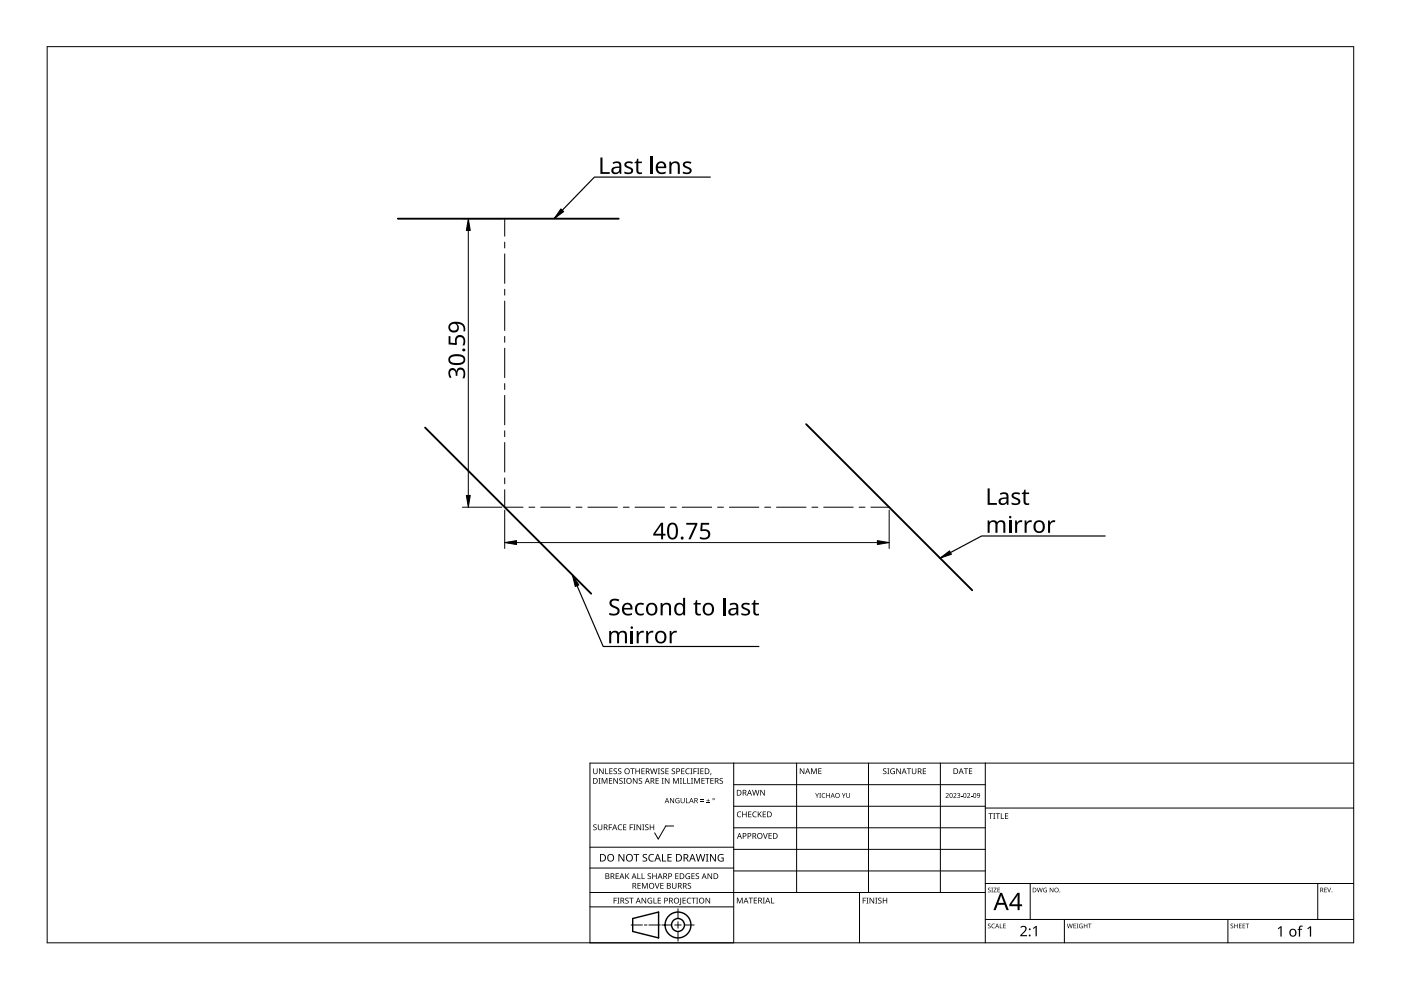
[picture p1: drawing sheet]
<svg xmlns="http://www.w3.org/2000/svg" width="297mm" height="210mm" viewBox="0 0 297 210" stroke-linecap="round" stroke-linejoin="round" font-family="sans-serif">
<g fill="none" stroke="#000" stroke-width=".21">
<path d="M107 46.4v3.7M107 51.3v1.3M107 53.8v6.3M107 61.3v1.3M107 63.8v6.3M107 71.3v1.3M107 73.8v6.3M107 81.3v1.3M107 83.8v6.3M107 91.3v1.3M107 93.8v6.3M107 103.8v3.7h3.9"/>
<path d="M107 101.3v1.3M112.1 107.5h1.3M114.6 107.5h6.3M122.1 107.5h1.3M124.6 107.5h6.3M132.1 107.5h1.3M134.6 107.5h6.3M142.1 107.5h1.3M144.6 107.5h6.3M152.1 107.5h1.3M154.6 107.5h6.3M162.1 107.5h1.3"/>
<path d="M164.6 107.5h6.3M172.1 107.5h1.3M174.6 107.5h6.3M182.1 107.5h1.3M184.6 107.5h3.9"/>
</g>
<path d="M84.3 46.4h46.9M90.1 90.7l35.2 35.2M170.9 89.9l35.2 35.2" fill="none" stroke="#000" stroke-width=".4"/>
<path d="M10 9.9h277v190h-277z" fill="none" stroke="#000" stroke-width=".21"/>
<g fill="none" stroke="#000" stroke-width=".21">
<path d="M125.1 179.6h30.5M142.8 175.1h-1.6l-1.6 2.8-.8-1.3M155.6 161.8v38.1h-30.5v-38.1h161.9M155.6 166.4h53.3M155.6 170.9h53.3M155.6 175.5h53.3M168.9 161.8v27.4M184.1 161.8v27.4M199.4 161.8v27.4M208.9 161.8v38.1M208.9 171.3h78.1M125.1 192.3h30.5"/>
<path d="M125.1 189.2h83.8M125.1 184h30.5M133.8 196.1h2.4M136.6 196.1h.6M137.6 196.1h2.4M140.3 196.1h2.1M143.1 196.1h1.3M143.7 192.7v2M143.7 195.4v1.4M143.7 197.5v2M145.1 196.1h2.1M155.6 180.1h53.3"/>
<path d="M155.6 184.7h53.3M182.2 189.2v10.7M208.9 194.9h78.1M208.9 187.3h78.1M218.4 187.3v7.6M225.7 194.9v5M260.3 194.9v5M279.4 187.3v7.6"/>
</g>
<g fill="#000">
<path d="M125.8 174.9l.5-.1h.2l-.1 .2a.25 .25 0 0 0-.3-.1 .25 .25 0 0 0 0 .4 .4 .4 0 0 1 .4 .3 .4 .4 0 0 1-.2 .5 .4 .4 0 0 1-.5-.3v.1a.27 .27 0 0 0 .5 0 .27 .27 0 0 0-.1-.4l-.4-.2zM125.8 162.9h.1v.8a.32 .32 0 0 0 .3 .3 .32 .32 0 0 0 .3-.3v-.8h.2v.8a.47 .47 0 0 1-.5 .4 .47 .47 0 0 1-.4-.4zM126.9 165h.4l-.1 .1v1l.1 .1h-.4l.1-.1v-1zM126.8 174.8h.1v.8a.32 .32 0 0 0 .3 .3 .32 .32 0 0 0 .3-.3v-.8h.2v.8a.47 .47 0 0 1-.5 .4 .47 .47 0 0 1-.4-.4zM127 162.9h.2l.6 1v-1h.2v1.2h-.2l-.7-1 .1 1h-.2zM127.6 165h.2l.4 1 .4-1h.2v1.2h-.2v-1.1l-.4 1.1h-.1l-.4-1.1v1.1h-.1zM128.3 162.9h.2v1.1h.5v.1h-.7zM129.1 174.8h.7v.1h-.6v.5h.5v.1h-.5v.5h-.1zM129.1 165h.7v.1h-.5v.4h.5v.1h-.5v.4h.5v.2h-.7zM129.2 162.9h.7v.1h-.5v.4h.4v.2h-.4v.4h.5v.1h-.7zM130.1 163l.5-.1 .2 .1v.1a.25 .25 0 0 0-.4-.1 .25 .25 0 0 0 0 .4 .4 .4 0 0 1 .4 .3 .4 .4 0 0 1-.2 .5 .4 .4 0 0 1-.5-.3v.1a.27 .27 0 0 0 .5 0 .27 .27 0 0 0-.1-.4l-.4-.2zM130.1 165h.1l.7 1v-1h.1v1.2h-.2l-.6-1v1h-.1z"/>
<path d="M131.1 175l.5-.2 .3 .1-.1 .1a.49 .49 0 0 0-.7 .4 .49 .49 0 0 0 .8 .4 .57 .57 0 0 1-.8 0 .57 .57 0 0 1 0-.8zM131.1 163l.4-.1 .2 .1v.1a.25 .25 0 0 0-.4-.1 .25 .25 0 0 0 0 .4 .4 .4 0 0 1 .5 .3 .4 .4 0 0 1-.3 .5 .4 .4 0 0 1-.5-.3l.1 .1a.27 .27 0 0 0 .4 0 .27 .27 0 0 0-.1-.4l-.3-.2zM131.3 165.1l.5-.2 .2 .1v.1a.25 .25 0 0 0-.4-.1 .25 .25 0 0 0 0 .4 .4 .4 0 0 1 .4 .3 .4 .4 0 0 1-.2 .5 .4 .4 0 0 1-.5-.2h.1a.27 .27 0 0 0 .4 .1 .27 .27 0 0 0-.1-.4l-.4-.3zM132.2 165h.4l-.1 .1v1l.1 .1h-.4l.1-.1v-1zM132.1 174.8h.7v.1h-.5v.4h.5v.1h-.5v.5h.5v.1h-.7zM133.5 174.8h.7v.1h-.5v.5h.5v.1h-.5v.5h-.2zM133.6 162.9h.9v.1h-.3v1.1h-.2v-1.1h-.4zM134.3 174.8h.4l-.1 .1v1l.1 .1h-.4l.1-.1v-1zM134.2 165h.2l.6 1v-1h.2v1.2h-.2l-.7-1v1h-.1zM134.7 162.9h.2v.5h.6v-.5h.2v1.2h-.2v-.5h-.6v.5h-.2zM135 174.8h.1l.7 1v-1h.1v1.2h-.2l-.6-1v1h-.1zM135.5 165.1l.4-.2 .2 .1v.1a.25 .25 0 0 0-.4-.1 .25 .25 0 0 0 0 .4 .4 .4 0 0 1 .5 .3 .4 .4 0 0 1-.3 .5 .4 .4 0 0 1-.5-.2h.1a.27 .27 0 0 0 .4 .1 .27 .27 0 0 0-.1-.4l-.3-.3z"/>
<path d="M136.2 174.8h.4l-.1 .1v1l.1 .1h-.4l.1-.1v-1zM136 162.9h.7v.1h-.6v.4h.5v.2h-.5v.4h.6v.1h-.7zM136.8 174.9l.4-.1h.3l-.1 .2a.25 .25 0 0 0-.3-.1 .25 .25 0 0 0 0 .4 .4 .4 0 0 1 .4 .3 .4 .4 0 0 1-.3 .5 .4 .4 0 0 1-.4-.3v.1a.27 .27 0 0 0 .5 0 .27 .27 0 0 0-.1-.4l-.4-.2zM137.8 174.8h.1v.5h.6v-.5h.2v1.2h-.2v-.6h-.6v.6h-.1zM137.8 162.9h.2l.3 1 .2-1h.2l.3 1 .2-1h.2l-.3 1.2h-.2l-.3-1-.3 1h-.1zM139 165h.7v.1h-.5v.4h.4v.1h-.4v.4h.5v.2h-.7zM139.5 162.9h.4l-.1 .1v1l.1 .1h-.4l.1-.1v-1zM140.3 165h.4l-.1 .1v1l.1 .1h-.4l.1-.1v-1zM140.1 163l.5-.1 .2 .1v.1a.25 .25 0 0 0-.4-.1 .25 .25 0 0 0 0 .4 .4 .4 0 0 1 .4 .3 .4 .4 0 0 1-.2 .5 .4 .4 0 0 1-.5-.3l.1 .1a.27 .27 0 0 0 .4 0 .27 .27 0 0 0-.1-.4l-.4-.2zM141.1 162.9h.7v.1h-.6v.4h.5v.2h-.5v.4h.6v.1h-.7zM141 165h.1l.7 1v-1h.1v1.2h-.2l-.6-1v1h-.1zM142.1 169.2h.1l.6 .9v-.9h.1v1.1h-.1l-.6-.9v.9h-.1z"/>
<path d="M142.5 163l.4-.1 .2 .1v.1a.25 .25 0 0 0-.4-.1 .25 .25 0 0 0 0 .4 .4 .4 0 0 1 .4 .3 .4 .4 0 0 1-.2 .5 .4 .4 0 0 1-.5-.3l.1 .1a.27 .27 0 0 0 .4 0 .27 .27 0 0 0-.1-.4l-.4-.2zM142.7 165h.2l.4 1 .4-1h.2v1.2h-.1v-1.1l-.4 1.1h-.2l-.4-1.1v1.1h-.1zM143.3 169.3l.5-.1 .3 .1-.1 .1a.45 .45 0 0 0-.7 .3 .45 .45 0 0 0 .6 .5v-.4h-.2v-.1h.4v.6a.6 .6 0 0 1-.8-.2 .6 .6 0 0 1 0-.8zM144.1 165h.5l-.2 .1v1l.2 .1h-.5l.2-.1v-1zM144.8 165h.2v1h.5v.2h-.7zM144.4 162.9h.7v.1h-.5v.4h.5v.2h-.5v.4h.5v.1h-.7zM144.3 169.2h.2v.7a.28 .28 0 0 0 .2 .3 .28 .28 0 0 0 .3-.3v-.7h.2v.7a.42 .42 0 0 1-.5 .4 .42 .42 0 0 1-.4-.4zM145.4 169.2h.2v1h.5v.1h-.7zM145.7 165h.2v1h.5v.2h-.7zM145.5 163.1l.4-.2 .3 .1v.1a.49 .49 0 0 0-.7 .4 .49 .49 0 0 0 .7 .5 .57 .57 0 0 1-.8-.1 .57 .57 0 0 1 0-.8zM146.4 162.9h.4l-.1 .1v1l.1 .1h-.4l.1-.1v-1zM146.5 165h.4l-.1 .1v1l.1 .1h-.4l.1-.1v-1z"/>
<path d="M147 162.9h.7v.1h-.5v.5h.5v.1h-.5v.5h-.2zM147.2 165h.2l.4 1 .4-1h.2v1.2h-.2l.1-1.1-.5 1.1h-.1l-.4-1.1v1.1h-.1zM147.8 162.9h.5l-.2 .1v1l.2 .1h-.5l.2-.1v-1zM148.5 169.9h.7v.1h-.7zM148.5 169.5h.7v.2h-.7zM148.5 162.9h.7v.1h-.6v.4h.5v.2h-.5v.4h.6v.1h-.7zM148.7 165h.7v.1h-.5v.4h.5v.1h-.5v.4h.5v.2h-.7zM149.8 170.2h.7v.1h-.7zM149.5 165h.9v.1h-.3v1.1h-.2v-1.1h-.4zM150.1 169.4l.1 .3h.3l-.3 .1v.3l-.1-.3h-.3l.3-.1zM150.7 163.9h.1l-.2 .4zM150.6 165h.7v.1h-.5v.4h.5v.1h-.5v.4h.5v.2h-.7z"/>
<path d="M152.6 165.1l.4-.2 .3 .1-.1 .1a.25 .25 0 0 0-.4-.1 .25 .25 0 0 0 0 .4 .4 .4 0 0 1 .5 .3 .4 .4 0 0 1-.3 .5 .4 .4 0 0 1-.5-.2h.1a.27 .27 0 0 0 .5 .1 .27 .27 0 0 0-.1-.4l-.4-.3zM156.4 172.2l.4-.2 .4 .1-.1 .1a.49 .49 0 0 0-.7 .5 .49 .49 0 0 0 .7 .4 .57 .57 0 0 1-.8 0 .57 .57 0 0 1 0-.8zM157.4 172.1h.1v.5h.7v-.5h.1v1.2h-.1v-.6h-.7v.6h-.1zM158.6 172.1h.7v.1h-.5v.4h.5v.1h-.5v.4h.5v.2h-.7zM159.7 172.2l.4-.2 .3 .1v.1a.49 .49 0 0 0-.7 .5 .49 .49 0 0 0 .7 .4 .57 .57 0 0 1-.8 0 .57 .57 0 0 1 0-.8zM159.5 167.5h.1l.3 1 .3-1h.1l.3 1 .3-1h.1l-.3 1.2h-.2l-.3-1.1-.3 1.1h-.1zM160.7 172.1h.1v.6l.5-.6h.2l-.5 .5 .5 .7h-.1l-.5-.6-.1 .6h-.1zM161.8 176.6h.1l.4 1.1 .3-1.1h.2l-.5 1.2h-.1zM161.2 167.5h.2l.6 1v-1h.2v1.2h-.2l-.7-1v1h-.1zM161.7 172.1h.7v.1h-.5v.4h.5v.1h-.5v.4h.5v.2h-.7zM162.9 176.6h.7v.2h-.5v.3h.5v.2h-.5v.4h.5v.1h-.7zM169.6 162.9h.2l.6 1v-1h.1v1.2h-.1l-.7-1v1h-.1z"/>
<path d="M172 162.9h.2l.4 1 .3-1h.3v1.2h-.2v-1l-.4 1h-.1l-.4-1.1v1.1h-.1zM172.8 168.1h.2l.2 .5 .3-.5h.1l-.3 .7v.4h-.1v-.4zM173.7 168.1h.4l-.2 .1v.9l.2 .1h-.4l.1-.1zM173.5 162.9h.7v.1h-.5v.4h.4v.1h-.4v.5h.5v.1h-.7zM174.3 168.3l.4-.2 .3 .1-.1 .1a.41 .41 0 0 0-.6 .4 .41 .41 0 0 0 .6 .3 .48 .48 0 0 1-.6 0 .48 .48 0 0 1 0-.7zM175.2 168.1h.1v.5h.5v-.5h.1v1.1h-.1v-.5h-.5v.5h-.1zM178.5 168.1h.1l.3 .5 .3-.5h.1l-.3 .7v.4h-.2v-.4zM179.4 168.1h.2v.7a.26 .26 0 0 0 .2 .3 .26 .26 0 0 0 .3-.3v-.7h.1v.7a.39 .39 0 0 1-.4 .4 .39 .39 0 0 1-.4-.4zM187.3 163l.4-.1 .2 .1v.1a.25 .25 0 0 0-.4-.1 .25 .25 0 0 0 0 .4 .4 .4 0 0 1 .5 .3 .4 .4 0 0 1-.3 .5 .4 .4 0 0 1-.5-.3l.1 .1a.27 .27 0 0 0 .4 0 .27 .27 0 0 0-.1-.4l-.3-.2zM188.1 162.9h.5l-.2 .1v1l.2 .1h-.5l.2-.1v-1zM188.9 163.1l.5-.2 .3 .1v.1a.5 .5 0 0 0-.8 .4 .5 .5 0 0 0 .7 .5v-.4h-.3v-.1h.4v.6a.66 .66 0 0 1-.8-.1 .66 .66 0 0 1 0-.9zM190 162.9h.2l.7 1-.1-1h.2v1.2h-.2l-.6-1v1h-.2z"/>
<path d="M192.3 162.9h.9v.1h-.4v1.1h-.2v-1.1h-.3zM193.3 162.9h.2v.8a.32 .32 0 0 0 .3 .3 .32 .32 0 0 0 .3-.3v-.8h.2v.8a.47 .47 0 0 1-.5 .4 .47 .47 0 0 1-.5-.4zM195.7 162.9h.6v.1h-.5v.4h.5v.2h-.5v.4h.5v.1h-.6zM200.5 168.3a.37 .37 0 0 1 .6 0 .37 .37 0 0 1-.2 .5l-.3 .3h.6v.1h-.7l.3-.4a.27 .27 0 0 0 .2-.4 .27 .27 0 0 0-.4-.1zM202.1 168.3a.37 .37 0 0 1 .6 0 .37 .37 0 0 1-.2 .5l-.2 .3h.5v.1h-.7l.3-.4a.27 .27 0 0 0 .3-.4 .27 .27 0 0 0-.5-.1zM202.9 168.2a.32 .32 0 0 1 .5-.1 .32 .32 0 0 1 0 .5 .33 .33 0 0 1 .1 .6 .33 .33 0 0 1-.6-.2 .26 .26 0 0 0 .4 .1 .26 .26 0 0 0 .1-.4l-.3-.1a.23 .23 0 0 0 .3-.1 .23 .23 0 0 0-.1-.3 .23 .23 0 0 0-.3 .1zM203.7 168.7h.4v.1h-.4zM204.3 162.9h1v.1h-.4v1.1h-.2v-1.1h-.4zM205 168.3a.37 .37 0 0 1 .6 0 .37 .37 0 0 1-.2 .5l-.2 .3h.5v.1h-.7l.3-.4a.27 .27 0 0 0 .3-.4 .27 .27 0 0 0-.5-.1zM205.8 168.7h.4v.1h-.4zM205.4 162.9h.7v.1h-.5v.4h.5v.1h-.5v.5h.5v.1h-.7zM209.6 172.4h.9v.2h-.4v1h-.1v-1h-.4z"/>
<path d="M210.6 172.4h.4l-.1 .1v1l.1 .1h-.4l.1-.1v-1zM211.1 172.4h.9v.2h-.4v1h-.1v-1h-.4zM212.2 172.4h.2v1.1h.5v.1h-.7zM213.1 172.4h.7v.2h-.6v.3h.5v.2h-.5v.4h.6v.1h-.7zM130.1 190.3h.7v.2h-.5v.4h.4v.1h-.4v.6h-.2zM130.5 185.2h.7v.1h-.5v.4h.5v.1h-.5v.4h.5v.2h-.7zM130.9 190.3h.4l-.1 .2v.9l.1 .2h-.4l.1-.2v-.9zM131.1 181.1h.3l.8 1.3v-1.3h.2v1.6h-.3l-.8-1.4v1.4h-.2zM132.6 190.5l.4-.2 .3 .1-.1 .1a.25 .25 0 0 0-.4-.1 .25 .25 0 0 0 0 .4 .4 .4 0 0 1 .5 .3 .4 .4 0 0 1-.3 .5 .4 .4 0 0 1-.5-.2h.1a.27 .27 0 0 0 .5 .1 .27 .27 0 0 0-.1-.5l-.4-.2zM132.6 185.2h.1v.6l.6-.6h.1l-.5 .5 .5 .7h-.1l-.5-.6-.1 .6h-.1zM133.4 190.3h.9v.2h-.4v1.1h-.1v-1.1h-.4zM134.3 181.1h1.2v.2h-.5v1.4h-.2v-1.4h-.5z"/>
<path d="M135.1 185.2h.2v1h.5v.2h-.7zM135.2 187.2h.6v.1h-.5v.4h.5v.2h-.5v.4h.5v.1h-.6zM136 185.2h.2v1h.5v.2h-.7zM136.1 187.2h.2l.4 1 .4-1h.2v1.2h-.1v-1l-.4 1h-.2l-.4-1 .1 1h-.2zM136 190.3h.2l.7 1.1-.1-1.1h.2v1.3h-.2l-.6-1v1h-.2zM136.3 181.2l.3-.1h.6l-.2 .2a.33 .33 0 0 0-.5 .1 .33 .33 0 0 0 .4 .4 .49 .49 0 0 1 .3 .7 .49 .49 0 0 1-.8 .2l-.2-.1v-.2l.3 .1a.35 .35 0 0 0 .5-.2 .35 .35 0 0 0-.4-.4l-.3-.3zM137.4 190.5l.6-.2 .3 .1-.1 .1a.5 .5 0 0 0-.8 .4 .5 .5 0 0 0 .7 .5v-.3h-.3v-.2h.5v.6a.66 .66 0 0 1-.9-.1 .66 .66 0 0 1 0-.9zM137.4 185.3l.4-.2 .2 .1v.1a.25 .25 0 0 0-.4-.1 .25 .25 0 0 0 0 .4 .4 .4 0 0 1 .4 .3 .4 .4 0 0 1-.2 .5 .4 .4 0 0 1-.5-.2h.1a.27 .27 0 0 0 .4 .1 .27 .27 0 0 0-.1-.4l-.4-.3zM137.7 181.3l.5-.2h.5l-.1 .2a.63 .63 0 0 0-.9 .6 .63 .63 0 0 0 .9 .5v.2a.83 .83 0 0 1-1-.3 .83 .83 0 0 1 .1-1zM138.6 190.3h.1v1.1h.5v.2h-.6zM138.8 187.2h.2l.3 1.1 .4-1.1h.1l-.4 1.2h-.2zM138.3 185.2h.2v.5h.6v-.5h.1v1.2h-.1v-.6h-.6v.6h-.2z"/>
<path d="M139.5 190.3h.6v.2h-.5v.4h.5v.1h-.5v.4h.5v.2h-.6zM140.4 181.1h.2v1.4h.6v.2h-.8zM140 187.2h.7v.1h-.5v.4h.4v.2h-.4v.4h.5v.1h-.7zM141.5 181.1h.9v.2h-.7v.4h.7v.2h-.7v.6h.7v.2h-.9zM142.5 187.2h.1v.8a.32 .32 0 0 0 .4 .3 .32 .32 0 0 0 .3-.3v-.8h.1v.8a.47 .47 0 0 1-.5 .4 .47 .47 0 0 1-.4-.4zM143.2 185.2h.7v.1h-.6v.4h.5v.1h-.5v.4h.6v.2h-.7zM144.2 190.3h.2v1.3l-.1 .2-.3 .1v-.2l.2-.1zM144.7 190.3h.7v.2h-.5v.4h.5v.1h-.5v.4h.5v.2h-.7zM145.5 185.3l.4-.2 .4 .1-.1 .1a.5 .5 0 0 0-.7 .4 .5 .5 0 0 0 .7 .5v-.3h-.3v-.2h.4v.6a.66 .66 0 0 1-.9-.1 .66 .66 0 0 1 .1-.9zM145.8 190.5l.4-.2 .3 .1v.1a.49 .49 0 0 0-.7 .5 .49 .49 0 0 0 .7 .4 .57 .57 0 0 1-.8 0 .57 .57 0 0 1 0-.8zM145.9 187.3l.4-.1 .2 .1v.1a.25 .25 0 0 0-.4-.1 .25 .25 0 0 0 0 .4 .4 .4 0 0 1 .4 .3 .4 .4 0 0 1-.2 .5 .4 .4 0 0 1-.5-.3l.1 .1a.27 .27 0 0 0 .4 0 .27 .27 0 0 0-.1-.4l-.4-.2zM146.6 190.3h.9v.2h-.4v1.1h-.1v-1.1h-.4z"/>
<path d="M146.6 185.2h.7v.1h-.5v.4h.5v.1h-.5v.4h.5v.2h-.7zM147.6 190.3h.4l-.1 .2v.9l.1 .2h-.4l.1-.2v-.9zM147.5 185.3l.5-.2 .2 .1v.1a.25 .25 0 0 0-.4-.1 .25 .25 0 0 0 0 .4 .4 .4 0 0 1 .4 .3 .4 .4 0 0 1-.2 .5 .4 .4 0 0 1-.5-.2h.1a.27 .27 0 0 0 .4 .1 .27 .27 0 0 0-.1-.4l-.4-.3zM147.5 181.1h.2l.4 1.3 .3-1.3h.2l.4 1.3 .3-1.3h.2l-.4 1.6h-.2l-.4-1.4-.3 1.4h-.2zM149.7 181.1h.5l-.2 .1v1.3l.2 .2h-.5l.1-.2v-1.3zM149.6 190.3h.2l.6 1.1v-1.1h.2v1.3h-.2l-.7-1v1h-.1zM150 185.2h.2l.6 1v-1h.2v1.2h-.2l-.7-1 .1 1h-.2zM150.5 181.1h.3l.8 1.3v-1.3h.2v1.6h-.3l-.8-1.4v1.4h-.2zM152.3 181.3l.8-.2h.3l-.1 .2a.65 .65 0 0 0-1 .5 .65 .65 0 0 0 .9 .7v-.5h-.3v-.2h.5v.8a.86 .86 0 0 1-1.1-.2 .86 .86 0 0 1 0-1.1zM156.2 190.3h.3l.3 1 .4-1h.3v1.2h-.2v-1l-.4 1h-.1l-.4-1v1h-.2zM158.7 190.3h.9v.2h-.3v1h-.2v-1h-.4zM159.8 190.3h.7v.2h-.5v.3h.5v.2h-.5v.4h.5v.1h-.7z"/>
<path d="M161.7 190.3h.5l-.2 .2v.9l.2 .1h-.5l.2-.1v-.9zM163.5 190.3h.1v1.1h.6v.1h-.7zM182.9 190.3h.7v.2h-.5v.4h.5v.1h-.5v.6h-.2zM183.7 190.3h.4l-.1 .2v.9l.1 .2h-.4l.1-.2v-.9zM184.4 190.3h.1l.7 1v-1h.1v1.3h-.1l-.7-1v1h-.1zM185.6 190.3h.4l-.1 .2v.9l.1 .2h-.4l.1-.2v-.9zM186.2 190.5l.5-.2 .2 .1v.1a.25 .25 0 0 0-.4-.1 .25 .25 0 0 0 0 .4 .4 .4 0 0 1 .4 .3 .4 .4 0 0 1-.2 .5 .4 .4 0 0 1-.5-.2 .27 .27 0 0 0 .5 .1 .27 .27 0 0 0-.1-.5l-.4-.2zM187.2 190.3h.1v.6h.6v-.6h.2v1.3h-.2v-.6h-.6v.6h-.1zM209.5 188.3l.3-.1 .2 .2a.24 .24 0 0 0-.3-.1 .24 .24 0 0 0-.1 .3 .24 .24 0 0 0 .3 .1 .31 .31 0 0 1 0 .5 .31 .31 0 0 1-.5-.2 .23 .23 0 0 0 .4 .2 .23 .23 0 0 0 0-.4l-.3-.2zM209.5 195.9l.3-.1 .2 .2a.24 .24 0 0 0-.3-.1 .24 .24 0 0 0-.1 .3 .24 .24 0 0 0 .3 .1 .31 .31 0 0 1 0 .5 .31 .31 0 0 1-.5-.1 .23 .23 0 0 0 .4 .1 .23 .23 0 0 0 0-.4l-.3-.2zM210.2 188.2h.3l-.1 .1 .1 .9h-.3l.1-.1zM210.3 196l.4-.2 .2 .1v.1a.39 .39 0 0 0-.6 .3 .39 .39 0 0 0 .6 .4 .46 .46 0 0 1-.7-.1 .46 .46 0 0 1 .1-.6z"/>
<path d="M210.7 188.2h.6l-.5 .9h.5v.1h-.7l.5-.9h-.4zM212 195.8h.1v.9l.4 .1h-.5zM211.5 188.2h.5l-.4 .1v.3h.4l-.4 .1v.4l.4 .1h-.5zM212.7 195.8h.5l-.4 .1v.3h.4l-.4 .2v.3l.4 .1h-.5zM216.3 196.5a.76 .76 0 0 1 1.2 0 .76 .76 0 0 1-.3 1.2l-.6 .6h1.2v.2h-1.5v-.2l.8-.8a.52 .52 0 0 0 .2-.8 .52 .52 0 0 0-.8 0zM219 196.8l.6-.5h.2v2.2h-.2v-1.9l-.5 .4zM219.8 188.2h.2l.2 .8 .2-.8h.1l.2 .8 .2-.8h.2l-.3 1h-.1l-.2-.8-.3 .8h-.1zM221.3 188.3h.7h-.1a.4 .4 0 0 0-.6 .4 .4 .4 0 0 0 .6 .4v-.3l-.3-.1h.4v.5a.53 .53 0 0 1-.7-.2 .53 .53 0 0 1 0-.7zM222.6 188.2h.1l.5 .8v-.8h.1v1h-.1l-.5-.8v.8h-.1zM226.2 195.8h.1l.2 .9 .3-.9h.1l.2 .9 .2-.9h.1l-.2 1h-.1l-.3-.8-.2 .8h-.1zM227.6 195.8h.5l-.4 .1v.3h.4l-.4 .2v.3l.4 .1h-.5zM228.3 195.8h.3l-.1 .1 .1 .9h-.3l.1-.1z"/>
<path d="M228.9 196l.7-.1-.2 .1a.4 .4 0 0 0-.5 .3 .4 .4 0 0 0 .5 .4v-.3l-.2-.1h.4v.5a.53 .53 0 0 1-.7-.1 .53 .53 0 0 1 0-.7zM229.8 195.8h.1v.4h.5v-.4h.1v1h-.1v-.4h-.5v.4h-.1zM230.7 195.8h.7l-.3 .1v.9h-.1v-.9zM260.9 195.9l.4-.1 .1 .2a.24 .24 0 0 0-.3-.1 .24 .24 0 0 0-.1 .3 .24 .24 0 0 0 .4 .1 .31 .31 0 0 1-.1 .5 .31 .31 0 0 1-.4-.1 .23 .23 0 0 0 .3 .1 .23 .23 0 0 0 .1-.4l-.4-.2zM261.7 195.8h.1v.4h.5v-.4h.1v1h-.1v-.4h-.5v.4h-.1zM262.7 195.8h.5l-.4 .1v.3h.4l-.4 .2v.3l.4 .1h-.5zM263.5 195.8h.5l-.4 .1v.3h.4l-.4 .2v.3l.4 .1h-.5zM264.1 195.8h.7l-.3 .1v.9h-.1v-.9zM270.9 196.9l.6-.5h.2v2.2h-.2v-1.9l-.4 .3zM275.5 196.4l.7-.1v.2h-.4l-.1 .2-.1 .2h.5v.2h-.5v1.5h-.2v-1.5h-.3l.3-.2zM277.2 196.9l.6-.5h.2v2.2h-.3v-1.9l-.4 .3zM280.8 188.2h.5l-.4 .1v.3h.4l-.4 .1v.4l.4 .1h-.5z"/>
<path d="M281.4 188.2h.1l.3 .8 .3-.8h.1l-.3 1h-.2z"/>
<path d="M125.7 165h.4a.61 .61 0 0 1 .6 .6 .61 .61 0 0 1-.6 .6h-.4zM125.9 165.1v.9h.2a.48 .48 0 0 0 .5-.4 .48 .48 0 0 0-.5-.5z"/>
<path d="M128 174.8h.3a.35 .35 0 0 1 .5 .2 .35 .35 0 0 1-.3 .5l.4 .5h-.2l-.3-.5h-.2v.5h-.2zM128.2 174.9v.5h.1a.23 .23 0 0 0 .3-.2 .23 .23 0 0 0-.3-.3z"/>
<path d="M130.3 174.8h.1l.5 1.2h-.2l-.1-.4h-.5l-.2 .4h-.1zM130.3 175l-.2 .5h.4z"/>
<path d="M132.3 163.5a.61 .61 0 0 1 1.2 0 .61 .61 0 0 1-1.2 0zM132.6 163.5a.45 .45 0 0 0 .8 0 .45 .45 0 0 0-.8 0z"/>
<path d="M132.7 165.6a.61 .61 0 0 1 1.2 0 .61 .61 0 0 1-1.2 0zM133 165.6a.45 .45 0 0 0 .9 0 .45 .45 0 0 0-.9 0z"/>
<path d="M136.9 162.9h.4a.35 .35 0 0 1 .4 .3 .35 .35 0 0 1-.2 .4l.3 .5h-.2l-.3-.5h-.2v.5h-.2zM137.1 163v.5h.2a.23 .23 0 0 0 .3-.2 .23 .23 0 0 0-.3-.3z"/>
<path d="M137.2 165h.1l.5 1.2h-.2l-.1-.4h-.5l-.2 .4h-.1zM137.2 165.1l-.2 .6h.4z"/>
<path d="M137.9 165h.4a.35 .35 0 0 1 .4 .2 .35 .35 0 0 1-.2 .4l.3 .6h-.2l-.3-.5h-.2v.5h-.2zM138.1 165.1v.4h.2a.23 .23 0 0 0 .3-.2 .23 .23 0 0 0-.3-.2z"/>
<path d="M141.4 169.2h.1l.4 1.1h-.1l-.2-.3h-.4l-.1 .3h-.2zM141.4 169.3l-.2 .5h.4z"/>
<path d="M143.4 162.9h.3a.41 .41 0 0 1 .5 .5 .41 .41 0 0 1-.6 .3v.4h-.2zM143.6 163v.5a.29 .29 0 0 0 .4-.2 .29 .29 0 0 0-.4-.3z"/>
<path d="M146.5 169.2h.2l.4 1.1h-.2l-.1-.3h-.4l-.2 .3h-.1zM146.6 169.3l-.2 .5h.4z"/>
<path d="M147.2 169.2h.3a.31 .31 0 0 1 .4 .2 .31 .31 0 0 1-.2 .4l.3 .5h-.2l-.2-.5h-.2v.5h-.2zM147.4 169.3v.4h.1a.21 .21 0 0 0 .3-.2 .21 .21 0 0 0-.3-.2z"/>
<path d="M149.4 162.9h.4a.61 .61 0 0 1 .6 .6 .61 .61 0 0 1-.6 .6h-.4zM149.6 163v1h.2a.48 .48 0 0 0 .4-.5 .48 .48 0 0 0-.4-.5z"/>
<path d="M151.1 169.4a.24 .24 0 0 1 .4 0 .24 .24 0 0 1-.4 0zM151.2 169.4a.14 .14 0 0 0 .2 0 .14 .14 0 0 0-.2 0z"/>
<path d="M151.6 165h.3a.35 .35 0 0 1 .4 .2 .35 .35 0 0 1-.2 .4l.3 .6h-.2l-.2-.5h-.3v.5h-.1zM151.7 165.1v.4h.2a.23 .23 0 0 0 .3-.2 .23 .23 0 0 0-.3-.2z"/>
<path d="M156.7 176.6h.1l.5 1.2h-.1l-.2-.3h-.5l-.1 .3h-.2zM156.8 176.8l-.2 .5h.4z"/>
<path d="M156.2 167.5h.4a.61 .61 0 0 1 .6 .6 .61 .61 0 0 1-.6 .6h-.4zM156.4 167.6v1h.1a.48 .48 0 0 0 .5-.5 .48 .48 0 0 0-.4-.5z"/>
<path d="M157.5 167.5h.3a.35 .35 0 0 1 .4 .2 .35 .35 0 0 1-.2 .4l.3 .6h-.1l-.3-.5h-.3v.5h-.1zM157.6 167.6v.5h.2a.23 .23 0 0 0 .3-.3 .23 .23 0 0 0-.3-.2z"/>
<path d="M157.5 176.6h.3a.41 .41 0 0 1 .5 .5 .41 .41 0 0 1-.7 .3v.4h-.1zM157.6 176.8v.4a.29 .29 0 0 0 .5-.2 .29 .29 0 0 0-.5-.2z"/>
<path d="M158.5 176.6h.3a.41 .41 0 0 1 .5 .5 .41 .41 0 0 1-.6 .3v.4h-.2zM158.7 176.8v.4a.29 .29 0 0 0 .4-.2 .29 .29 0 0 0-.4-.2z"/>
<path d="M158.8 167.5h.2l.5 1.2h-.2l-.2-.4h-.4l-.2 .4h-.1zM158.9 167.6l-.2 .6h.4z"/>
<path d="M159.5 176.6h.4a.35 .35 0 0 1 .4 .3 .35 .35 0 0 1-.2 .4l.3 .5h-.2l-.3-.5h-.2v.5h-.2zM159.7 176.8v.4h.2a.23 .23 0 0 0 .3-.2 .23 .23 0 0 0-.3-.2z"/>
<path d="M160.4 177.2a.65 .65 0 0 1 1.3 0 .65 .65 0 0 1-1.3 0zM160.7 177.2a.45 .45 0 0 0 .9 0 .45 .45 0 0 0-.9 0z"/>
<path d="M162.7 172.1h.3a.61 .61 0 0 1 .6 .6 .61 .61 0 0 1-.6 .6h-.3zM162.8 172.2v.9h.2a.48 .48 0 0 0 .5-.4 .48 .48 0 0 0-.5-.5z"/>
<path d="M163.9 176.6h.4a.61 .61 0 0 1 .6 .7 .61 .61 0 0 1-.7 .5h-.3zM164 176.8v.9h.2a.48 .48 0 0 0 .5-.4 .48 .48 0 0 0-.5-.5z"/>
<path d="M171.2 162.9h.1l.5 1.2h-.2l-.1-.4h-.5l-.1 .4h-.2zM171.2 163.1l-.1 .5h.3z"/>
<path d="M176.5 168.1l.5 1.1-.3-.3h-.4l-.2 .3zM176.5 168.3l-.1 .4h.3z"/>
<path d="M177 168.7a.51 .51 0 0 1 1 0 .51 .51 0 0 1-1 0zM177.2 168.7a.4 .4 0 0 0 .8 0 .4 .4 0 0 0-.8 0z"/>
<path d="M191.6 162.9h.2l.4 1.2h-.1l-.2-.4h-.4l-.2 .4h-.1zM191.7 163.1l-.2 .5h.4z"/>
<path d="M194.6 162.9h.3a.35 .35 0 0 1 .5 .2 .35 .35 0 0 1-.3 .5l.4 .5h-.2l-.3-.5h-.3v.5h-.1zM194.7 163v.5h.2a.23 .23 0 0 0 .3-.2 .23 .23 0 0 0-.3-.3z"/>
<path d="M201.4 168.2l.4-.1 .1 .3 .1 .5-.2 .3-.3-.1-.2-.2zM201.5 168.3v.1a.37 .37 0 0 0-.1 .4 .37 .37 0 0 0 .4 .2 .4 .4 0 0 0 .1-.5 .4 .4 0 0 0-.4-.2z"/>
<path d="M202.2 162.9h.3a.61 .61 0 0 1 .6 .6 .61 .61 0 0 1-.6 .6h-.3zM202.3 163v1h.2a.48 .48 0 0 0 .5-.5 .48 .48 0 0 0-.5-.5z"/>
<path d="M203.7 162.9h.2l.4 1.2h-.1l-.2-.4h-.5l-.1 .4h-.2zM203.8 163.1l-.2 .5h.4z"/>
<path d="M204.3 168.2l.4-.1 .2 .3v.5l-.2 .3-.3-.1-.2-.2zM204.4 168.3v.1a.37 .37 0 0 0-.1 .4 .37 .37 0 0 0 .4 .2 .4 .4 0 0 0 .1-.4 .4 .4 0 0 0-.4-.3z"/>
<path d="M206.4 168.2l.4-.1 .2 .3v.5l-.2 .3-.3-.1-.2-.2zM206.5 168.3v.1a.37 .37 0 0 0-.1 .4 .37 .37 0 0 0 .4 .2 .4 .4 0 0 0 .1-.5 .4 .4 0 0 0-.4-.2z"/>
<path d="M207.2 168.2a.49 .49 0 0 1 .6 .4 .49 .49 0 0 1-.4 .6l-.2-.1 .4-.1 .1-.3a.32 .32 0 0 1-.5 0 .32 .32 0 0 1 0-.5zM207.2 168.5a.25 .25 0 0 0 .5 0 .25 .25 0 0 0-.5 0z"/>
<path d="M128.4 185.2h.3a.31 .31 0 0 1 .4 .1 .31 .31 0 0 1-.2 .4 .33 .33 0 0 1 .3 .4 .33 .33 0 0 1-.4 .3h-.4zM128.5 185.8v.4h.3a.23 .23 0 0 0 .2-.2 .23 .23 0 0 0-.3-.2zM128.5 185.3v.4h.2a.21 .21 0 0 0 .3-.2 .21 .21 0 0 0-.3-.2z"/>
<path d="M127.2 181.1h.5a.79 .79 0 0 1 .8 .8 .79 .79 0 0 1-.9 .8h-.4zM127.4 181.2v1.3h.2a.62 .62 0 0 0 .7-.6 .62 .62 0 0 0-.6-.7z"/>
<path d="M129.5 185.2h.3a.35 .35 0 0 1 .4 .2 .35 .35 0 0 1-.2 .4l.3 .6h-.1l-.3-.5h-.3v.5h-.1zM129.6 185.3v.4h.2a.23 .23 0 0 0 .3-.2 .23 .23 0 0 0-.3-.2z"/>
<path d="M128.9 181.3a.77 .77 0 0 1 1.2 .1 .77 .77 0 0 1-.2 1.1 .77 .77 0 0 1-1.1-.3v-.5zM129.1 181.4a.63 .63 0 0 0-.2 .8 .63 .63 0 0 0 .9 .2l.1-.1a.61 .61 0 0 0 0-.8 .61 .61 0 0 0-.8-.1z"/>
<path d="M131.6 190.3h.3a.35 .35 0 0 1 .4 .3 .35 .35 0 0 1-.2 .4l.3 .6h-.1l-.3-.5h-.3v.5h-.1zM131.7 190.5v.4h.2a.23 .23 0 0 0 .3-.2 .23 .23 0 0 0-.3-.2z"/>
<path d="M131.8 185.2h.1l.5 1.2h-.2l-.1-.4h-.5l-.1 .4h-.2zM131.8 185.3l-.1 .6h.3z"/>
<path d="M132.9 181.3a.77 .77 0 0 1 1.1 0 .77 .77 0 0 1-.1 1.2 .77 .77 0 0 1-1.1-.3l-.1-.5zM133.1 181.4a.63 .63 0 0 0-.2 .8 .63 .63 0 0 0 .9 .2l.1-.1a.61 .61 0 0 0 0-.8 .61 .61 0 0 0-.8-.1z"/>
<path d="M134.1 187.2h.3a.35 .35 0 0 1 .5 .2 .35 .35 0 0 1-.3 .5l.4 .5h-.2l-.3-.5h-.2v.5h-.2zM134.3 187.3v.5h.1a.23 .23 0 0 0 .3-.2 .23 .23 0 0 0-.3-.3z"/>
<path d="M134.4 185.2h.1l.5 1.2h-.2l-.1-.4h-.5l-.2 .4h-.1zM134.4 185.3l-.2 .6h.4z"/>
<path d="M135.3 190.3h.1l.5 1.3h-.2l-.1-.4h-.5l-.2 .4h-.1zM135.3 190.5l-.2 .5h.4z"/>
<path d="M137.5 187.8a.61 .61 0 0 1 1.2 0 .61 .61 0 0 1-1.2 0zM137.8 187.8a.45 .45 0 0 0 .8 0 .45 .45 0 0 0-.8 0z"/>
<path d="M139.3 181.1h.2l.6 1.6h-.2l-.2-.5h-.6l-.2 .5h-.2zM139.4 181.3l-.2 .7h.5z"/>
<path d="M139.9 185.2h.1l.5 1.2h-.2l-.1-.4h-.5l-.1 .4h-.2zM139.9 185.3l-.2 .6h.4z"/>
<path d="M140.6 185.2h.4a.35 .35 0 0 1 .4 .2 .35 .35 0 0 1-.2 .4l.3 .6h-.2l-.3-.5h-.2v.5h-.2zM140.8 185.3v.4h.2a.23 .23 0 0 0 .3-.2 .23 .23 0 0 0-.3-.2z"/>
<path d="M141.4 187.2h.3a.31 .31 0 0 1 .5 .2 .31 .31 0 0 1-.2 .4 .33 .33 0 0 1 .2 .4 .33 .33 0 0 1-.4 .2h-.4zM141.5 187.9v.4h.3a.23 .23 0 0 0 .3-.2 .23 .23 0 0 0-.3-.2zM141.5 187.3v.4h.3a.21 .21 0 0 0 .2-.2 .21 .21 0 0 0-.3-.2z"/>
<path d="M140.8 190.3h.4a.41 .41 0 0 1 .4 .5 .41 .41 0 0 1-.6 .3v.5h-.2zM141 190.5v.5a.29 .29 0 0 0 .5-.3 .29 .29 0 0 0-.5-.2z"/>
<path d="M141.9 190.3h.3a.35 .35 0 0 1 .4 .3 .35 .35 0 0 1-.2 .4l.3 .6h-.1l-.3-.5h-.3v.5h-.1zM142 190.5v.4h.2a.23 .23 0 0 0 .3-.2 .23 .23 0 0 0-.3-.2z"/>
<path d="M141.7 185.2h.3a.41 .41 0 0 1 .5 .5 .41 .41 0 0 1-.6 .2v.5h-.2zM141.9 185.3v.5a.29 .29 0 0 0 .4-.3 .29 .29 0 0 0-.4-.2z"/>
<path d="M143.7 187.2h.4a.35 .35 0 0 1 .4 .2 .35 .35 0 0 1-.2 .5l.3 .5h-.2l-.3-.5h-.2v.5h-.2zM143.9 187.3v.5h.2a.23 .23 0 0 0 .3-.2 .23 .23 0 0 0-.3-.3z"/>
<path d="M142.8 191a.61 .61 0 0 1 1.2 0 .61 .61 0 0 1-1.2 0zM143 191a.45 .45 0 0 0 .9 0 .45 .45 0 0 0-.9 0z"/>
<path d="M143.3 181.1h.5a.79 .79 0 0 1 .8 .8 .79 .79 0 0 1-.8 .8h-.5zM143.5 181.2v1.3h.2a.62 .62 0 0 0 .7-.6 .62 .62 0 0 0-.6-.7z"/>
<path d="M144.8 187.2h.3a.35 .35 0 0 1 .5 .2 .35 .35 0 0 1-.3 .5l.4 .5h-.2l-.3-.5h-.3v.5h-.1zM144.9 187.3v.5h.2a.23 .23 0 0 0 .3-.2 .23 .23 0 0 0-.3-.3z"/>
<path d="M144.1 185.2h.4a.61 .61 0 0 1 .6 .6 .61 .61 0 0 1-.6 .6h-.4zM144.3 185.3v.9h.1a.48 .48 0 0 0 .5-.4 .48 .48 0 0 0-.4-.5z"/>
<path d="M144.9 181.1h.5a.45 .45 0 0 1 .5 .3 .45 .45 0 0 1-.3 .6l.5 .7h-.3l-.4-.7h-.3v.7h-.2zM145.1 181.3v.5h.3a.3 .3 0 0 0 .3-.3 .3 .3 0 0 0-.3-.2z"/>
<path d="M146.7 181.1h.2l.6 1.6h-.2l-.2-.5h-.6l-.2 .5h-.2zM146.8 181.3l-.2 .7h.5z"/>
<path d="M148.1 191a.61 .61 0 0 1 1.2 0 .61 .61 0 0 1-1.2 0zM148.4 191a.45 .45 0 0 0 .9 0 .45 .45 0 0 0-.9 0z"/>
<path d="M149.2 185.2h.2l.4 1.2h-.1l-.2-.4h-.4l-.2 .4h-.1zM149.3 185.3l-.2 .6h.4z"/>
<path d="M151.3 185.2h.4a.61 .61 0 0 1 .6 .6 .61 .61 0 0 1-.7 .6h-.3zM151.5 185.3v.9h.1a.48 .48 0 0 0 .5-.4 .48 .48 0 0 0-.4-.5z"/>
<path d="M158.1 190.3h.1l.5 1.2h-.2l-.1-.3h-.5l-.1 .3h-.2zM158.2 190.5l-.2 .5h.4z"/>
<path d="M160.8 190.3h.3a.35 .35 0 0 1 .4 .3 .35 .35 0 0 1-.2 .4l.3 .5h-.1l-.3-.5h-.3v.5h-.1zM160.9 190.5v.4h.2a.23 .23 0 0 0 .3-.2 .23 .23 0 0 0-.3-.2z"/>
<path d="M162.7 190.3h.1l.5 1.2h-.1l-.2-.3h-.5l-.1 .3h-.2zM162.8 190.5l-.2 .5h.4z"/>
<path d="M211.4 195.8l.5 1-.3-.3h-.4l-.2 .3zM211.4 196l-.1 .4h.3z"/>
<path d="M212 189.3h.5l1.4 3.7h-.5l-.4-1.2h-1.5l-.4 1.2h-.5zM212.2 189.8l-.5 1.6h1.1z"/>
<path d="M215.7 189.3h.5v2.4h.5v.4h-.5v.9h-.5v-.9h-1.7v-.3zM215.7 189.8l-1.3 1.9h1.3z"/>
<path d="M219 188.2h.3a.49 .49 0 0 1 .4 .5 .49 .49 0 0 1-.5 .5h-.2zM219.1 188.3v.8l.3-.1 .2-.2v-.3z"/>
<path d="M223.5 188.7a.49 .49 0 0 1 .9 0 .49 .49 0 0 1-.9 0zM223.7 188.7a.36 .36 0 0 0 .7 0 .36 .36 0 0 0-.7 0z"/>
<path d="M273.6 197.1a.82 .82 0 0 1 1.2 .1 .82 .82 0 0 1-.2 1.2 .82 .82 0 0 1-1.2-.4zM273.8 197.2a.6 .6 0 0 0-.2 .9 .6 .6 0 0 0 .9 .1l.1-.3a.53 .53 0 0 0-.1-.6 .53 .53 0 0 0-.7-.1z"/>
<path d="M279.9 188.2h.3a.28 .28 0 0 1 .3 .2 .28 .28 0 0 1-.1 .3l.2 .5-.4-.4h-.2v.4h-.1zM280 188.3v.4h.2a.19 .19 0 0 0 .2-.2 .19 .19 0 0 0-.2-.2z"/>
<circle cx="218.3" cy="198.4" r=".2"/>
<circle cx="218.3" cy="197" r=".2"/>
<circle cx="224.7" cy="189.1" r=".09"/>
<circle cx="282.4" cy="189.1" r=".09"/>
</g>
<g fill="none" stroke="#000" stroke-width=".3">
<path d="M134.1 194.7l5.5-1.3v5.5l-5.5-1.4z"/>
<circle cx="143.7" cy="196.1" r="1.37"/>
<circle cx="143.7" cy="196.1" r="2.74"/>
</g>
<path d="M98 46.4h8.4M99.3 48.9v56.1M98 107.5h8.4M107 108.2v8.1M109.5 115h76.5M188.5 108.2v8.1" fill="none" stroke="#000" stroke-width=".21"/>
<path d="M99.3 46.4l.4 2.5h-.8zM118.9 44.3l.6 .6-2 1.5zM98.9 105h.8l-.4 2.5zM107 115l2.5-.4v.9zM186 114.6l2.5 .4-2.5 .5zM199.3 118.3l2-1.5 .4 .7zM121.4 121.9l1.3 2.1-.7 .4z" fill="#000" stroke="#000" stroke-width=".21"/>
<g fill="#000">
<path d="M127.3 33.4h.4v3.1h1.6v.4h-2zM132.5 34.5a1.54 1.54 0 0 1 1.7-.1l-.2 .3-.7-.1-.5 .1v.4l.7 .3a.79 .79 0 0 1 .7 .9 .79 .79 0 0 1-1 .6l-.8-.1v-.4l.4 .1a.63 .63 0 0 0 1-.4l-.6-.4a.78 .78 0 0 1-.7-1.2zM135.1 33.7h.2v.6h.8v.3h-.8v1.5l.3 .4h.5v.3a.8 .8 0 0 1-1.2-.7v-1.5h-.4v-.2l.4-.2zM141.9 34.3h.4v.3a1 1 0 0 1 1.1-.3 1 1 0 0 1 .7 .9v1.7h-.4v-1.7a.7 .7 0 0 0-.9-.6 .7 .7 0 0 0-.4 .9v1.4h-.5zM144.9 34.5a1.54 1.54 0 0 1 1.7-.1l-.2 .3-.7-.1-.5 .1 .1 .4 .6 .3a.79 .79 0 0 1 .7 .9 .79 .79 0 0 1-1 .6l-.8-.1v-.4l.4 .1a.63 .63 0 0 0 1-.4l-.6-.4a.78 .78 0 0 1-.7-1.2zM95.3 78.3a.85 .85 0 0 1 .9-.2 .85 .85 0 0 1 .6 .7 .93 .93 0 0 1 1-.9 .93 .93 0 0 1 .8 1.1l-.1 1.2h-.4a1.24 1.24 0 0 0-.3-1.8 .71 .71 0 0 0-.8 .9v.4h-.4a.81 .81 0 0 0-.1-.9 .81 .81 0 0 0-.8-.3 1.02 1.02 0 0 0 0 1.5l-.3 .2a1.65 1.65 0 0 1-.1-1.9zM95.1 71.3h.4v1.4h1a1.17 1.17 0 0 1 1-1.7 1.17 1.17 0 0 1 1.1 1.6l-.1 .6h-.4a1.03 1.03 0 0 0 .2-1 1.03 1.03 0 0 0-.8-.7 .93 .93 0 0 0-.6 1.4l-.1 .3-1.7-.2zM145.5 110.9h2.3v.3l-1.4 3.1h-.4l1.4-3h-1.9zM148.6 110.9h1.8v.4h-1.4l-.1 1a1.17 1.17 0 0 1 1.7 .9 1.17 1.17 0 0 1-1.6 1.2l-.6-.2v-.4a1.03 1.03 0 0 0 1 .3 1.03 1.03 0 0 0 .8-.8 .93 .93 0 0 0-1.5-.7l-.2-.1zM209.4 103.6h.4v3h1.6v.4h-2zM209.4 110.4h.3l.1 .3a.99 .99 0 0 1 1.6 0 .93 .93 0 0 1 1.1-.4 .93 .93 0 0 1 .7 1v1.7h-.5v-1.7a.64 .64 0 0 0-.7-.6 .64 .64 0 0 0-.5 .8v1.5h-.4v-1.7a.66 .66 0 0 0-.9-.6 .66 .66 0 0 0-.4 .9v1.4h-.4zM214.6 104.7a1.54 1.54 0 0 1 1.7-.2l-.2 .4-.7-.2-.5 .2v.3l.7 .3a.79 .79 0 0 1 .7 1 .79 .79 0 0 1-1 .6l-.8-.2v-.4l.4 .2a.63 .63 0 0 0 1-.4l-.6-.5a.78 .78 0 0 1-.7-1.1z"/>
<path d="M215.2 110.4h.4v.4l.5-.4 .6-.1v.4h-.5a.84 .84 0 0 0-.6 .9v1.4h-.4zM217.2 103.8h.2v.6h.8v.4h-.8v1.5l.3 .4h.5v.3a.8 .8 0 0 1-1.2-.7v-1.5h-.4v-.3l.4-.1zM217.2 110.4h.4l.1 .4 .4-.4 .7-.1-.1 .4h-.5a.84 .84 0 0 0-.5 .9v1.4h-.5zM222.2 110.4h.4v.4l.5-.4 .6-.1v.4h-.5a.84 .84 0 0 0-.6 .9v1.4h-.4zM129.4 127.3a1.65 1.65 0 0 1 1.9-.2l-.1 .4a1.01 1.01 0 0 0-1.5 .2 1.31 1.31 0 0 0 1.2 1 .97 .97 0 0 1 .4 1.3 .97 .97 0 0 1-1.2 .5l-.9-.2v-.4a1.24 1.24 0 0 0 1.7-.2 1.06 1.06 0 0 0-1-.9 .95 .95 0 0 1-.5-1.5zM129.2 133.8h.3l.1 .3a.99 .99 0 0 1 1.6 .1 .93 .93 0 0 1 1.1-.4 .93 .93 0 0 1 .6 .9v1.7h-.4v-1.7a.64 .64 0 0 0-.8-.6 .64 .64 0 0 0-.4 .9v1.4h-.5v-1.7a.66 .66 0 0 0-.8-.6 .66 .66 0 0 0-.4 .9v1.4h-.4zM134.9 128.2l.5-.4h.6l.5 .1-.1 .4a.97 .97 0 0 0-1.4 .6 .97 .97 0 0 0 1 1.2l.5-.1v.4a1.31 1.31 0 0 1-1.6-.2 1.31 1.31 0 0 1-.2-1.6zM135 133.8h.3l.1 .5 .5-.5h.6v.4l-.5-.1a.84 .84 0 0 0-.6 .9v1.4h-.4zM137 133.8h.4v.5l.5-.5h.6v.4l-.5-.1a.84 .84 0 0 0-.6 .9v1.4h-.4zM140.1 127.8h.3l.1 .4a1 1 0 0 1 1.1-.4 1 1 0 0 1 .7 1v1.7h-.5v-1.7a.7 .7 0 0 0-.8-.6 .7 .7 0 0 0-.5 .9v1.4h-.4zM142 133.8h.3l.1 .5 .5-.5h.6v.4l-.5-.1a.84 .84 0 0 0-.6 .9v1.4h-.4zM147.6 127.2h.2v.6h.8v.4h-.8v1.5l.3 .4h.5v.3a.8 .8 0 0 1-1.2-.7v-1.5h-.4v-.2l.4-.2z"/>
<path d="M157.3 128.1a1.54 1.54 0 0 1 1.7-.1l-.2 .3-.7-.2-.5 .2v.4l.7 .3a.79 .79 0 0 1 .7 .9 .79 .79 0 0 1-1 .6l-.8-.2v-.3l.4 .1a.63 .63 0 0 0 1-.4l-.6-.4a.78 .78 0 0 1-.7-1.2zM159.9 127.2h.2v.6h.8v.4h-.8v1.5l.3 .4h.5v.3a.8 .8 0 0 1-1.2-.7v-1.5h-.4v-.2l.4-.2z"/>
<path d="M129.9 34.4a1.07 1.07 0 0 1 1.1-.2 1.07 1.07 0 0 1 .7 .9v1.8h-.3l-.1-.4a.85 .85 0 0 1-1.3 .3 .85 .85 0 0 1 .1-1.3l1.2-.2a.61 .61 0 0 0-.2-.7 .61 .61 0 0 0-.7 0l-.4 .2zM130.2 35.8l-.1 .1a.55 .55 0 0 0 .3 .7 .55 .55 0 0 0 .7-.2l.2-.8z"/>
<path d="M139.3 34.6a1.13 1.13 0 0 1 1.4-.3 1.13 1.13 0 0 1 .6 1.4h-1.8a1 1 0 0 0 .6 .9 1 1 0 0 0 1-.2v.4a1.42 1.42 0 0 1-1.8-.3 1.42 1.42 0 0 1 0-1.9zM139.7 34.8l-.2 .5h1.3a.65 .65 0 0 0-.3-.7 .65 .65 0 0 0-.8 .2z"/>
<path d="M95.3 68.6a2.18 2.18 0 0 1 3.3 .7v1h-.4a1.16 1.16 0 0 0-.2-1.2 1.16 1.16 0 0 0-1.1-.4 1.08 1.08 0 0 1 .1 1.6 1.08 1.08 0 0 1-1.6-.1 1.16 1.16 0 0 1-.1-1.6zM95.4 69.4a.76 .76 0 0 0 1.5 0 .76 .76 0 0 0-1.5 0z"/>
<path d="M95.3 75.6a2.6 2.6 0 0 1 3.2 .1 1.22 1.22 0 0 1-.2 1.3 1.22 1.22 0 0 1-1.2 .4 1.53 1.53 0 0 1-2-1zM95.6 75.8a.75 .75 0 0 0 0 .9 .75 .75 0 0 0 .9 .3l1-.1a.69 .69 0 0 0 .8-.7 .69 .69 0 0 0-.8-.6h-1.3z"/>
<path d="M140.1 110.8h.5v2.4h.5v.4h-.5v.7h-.4v-.7h-1.7v-.4zM140.2 111.3l-1.3 1.9h1.3z"/>
<path d="M141.9 111.1a1.16 1.16 0 0 1 1.3-.1 1.16 1.16 0 0 1 .5 1.2 1.69 1.69 0 0 1-1 2.2 1.27 1.27 0 0 1-1.3-1.6l.1-1.2zM142.1 111.4a2.16 2.16 0 0 0 .3 2.6 .82 .82 0 0 0 .9-1.1 1.35 1.35 0 0 0-.7-1.7z"/>
<path d="M212 104.6a1.07 1.07 0 0 1 1.1-.3 1.07 1.07 0 0 1 .7 1v1.7h-.3l-.1-.3a.85 .85 0 0 1-1.3 .3 .85 .85 0 0 1 .1-1.4l1.2-.1a.61 .61 0 0 0-.2-.7 .61 .61 0 0 0-.7 0l-.4 .1zM212.3 106l-.1 .1a.55 .55 0 0 0 .3 .7 .55 .55 0 0 0 .7-.3l.2-.7z"/>
<path d="M219.4 110.7a1.32 1.32 0 0 1 2.1 .6 1.32 1.32 0 0 1-1.4 1.7 1.41 1.41 0 0 1-.7-2.3zM219.8 110.8a1.02 1.02 0 0 0-.2 1.2 1.02 1.02 0 0 0 1 .6 1.01 1.01 0 0 0 .5-1.2 1.01 1.01 0 0 0-1.1-.7z"/>
<path d="M132.2 128.2a1.13 1.13 0 0 1 1.4-.3 1.13 1.13 0 0 1 .5 1.3h-1.8a1 1 0 0 0 .6 .9 1 1 0 0 0 1.1-.1v.3a1.42 1.42 0 0 1-1.9-.2 1.42 1.42 0 0 1 .1-1.9zM132.5 128.3l-.2 .6h1.4a.65 .65 0 0 0-.4-.7 .65 .65 0 0 0-.8 .1z"/>
<path d="M137.3 128.2a1.32 1.32 0 0 1 2.1 .6 1.32 1.32 0 0 1-1.4 1.7 1.41 1.41 0 0 1-.7-2.3zM137.7 128.3a1.02 1.02 0 0 0-.3 1.2 1.02 1.02 0 0 0 1.1 .6 1.01 1.01 0 0 0 .5-1.2 1.01 1.01 0 0 0-1.2-.7z"/>
<path d="M139.2 134.1a1.32 1.32 0 0 1 2.1 .6 1.32 1.32 0 0 1-1.4 1.7 1.41 1.41 0 0 1-.7-2.3zM139.6 134.2a1.02 1.02 0 0 0-.3 1.2 1.02 1.02 0 0 0 1.1 .6 1.01 1.01 0 0 0 .5-1.2 1.01 1.01 0 0 0-1.1-.6z"/>
<path d="M143.4 128a1.1 1.1 0 0 1 1.5 .2l-.1-1.4h.5v3.7h-.4l-.1-.4a1.09 1.09 0 0 1-1.3 .3 1.09 1.09 0 0 1-.6-1.2l.1-.6zM143.7 128.3a1.05 1.05 0 0 0-.4 1.1 1.05 1.05 0 0 0 1 .7 1.14 1.14 0 0 0 0-1.9z"/>
<path d="M149.3 128.2a1.32 1.32 0 0 1 2.1 .6 1.32 1.32 0 0 1-1.4 1.7 1.41 1.41 0 0 1-.7-2.3zM149.7 128.3a1.02 1.02 0 0 0-.3 1.2 1.02 1.02 0 0 0 1.1 .6 1.01 1.01 0 0 0 .5-1.2 1.01 1.01 0 0 0-1.2-.7z"/>
<path d="M154.7 128a1.07 1.07 0 0 1 1.1-.2 1.07 1.07 0 0 1 .7 .9v1.8h-.3l-.1-.4a.85 .85 0 0 1-1.3 .3 .85 .85 0 0 1 .1-1.4l1.2-.1a.61 .61 0 0 0-.2-.7 .61 .61 0 0 0-.7 0l-.4 .1zM155 129.4l-.1 .1a.55 .55 0 0 0 .3 .7 .55 .55 0 0 0 .7-.2l.2-.8z"/>
<circle cx="98.4" cy="74.2" r=".31"/>
<circle cx="144.6" cy="114.1" r=".31"/>
<circle cx="214.2" cy="109.6" r=".27"/>
<circle cx="134" cy="133.1" r=".27"/>
</g>
<path d="M138.1 33.2v3.7M214.2 110.4v2.6M133.9 133.8v2.6M153.6 126.8v3.7" fill="none" stroke="#000" stroke-width=".43"/>
<path d="M150.6 37.5h-24.6l-8.5 8.9M234.3 113.6h-26.2l-8.8 4.7M121.4 121.9l6.5 15.2h33" fill="none" stroke="#000" stroke-width=".25"/>
</svg>
